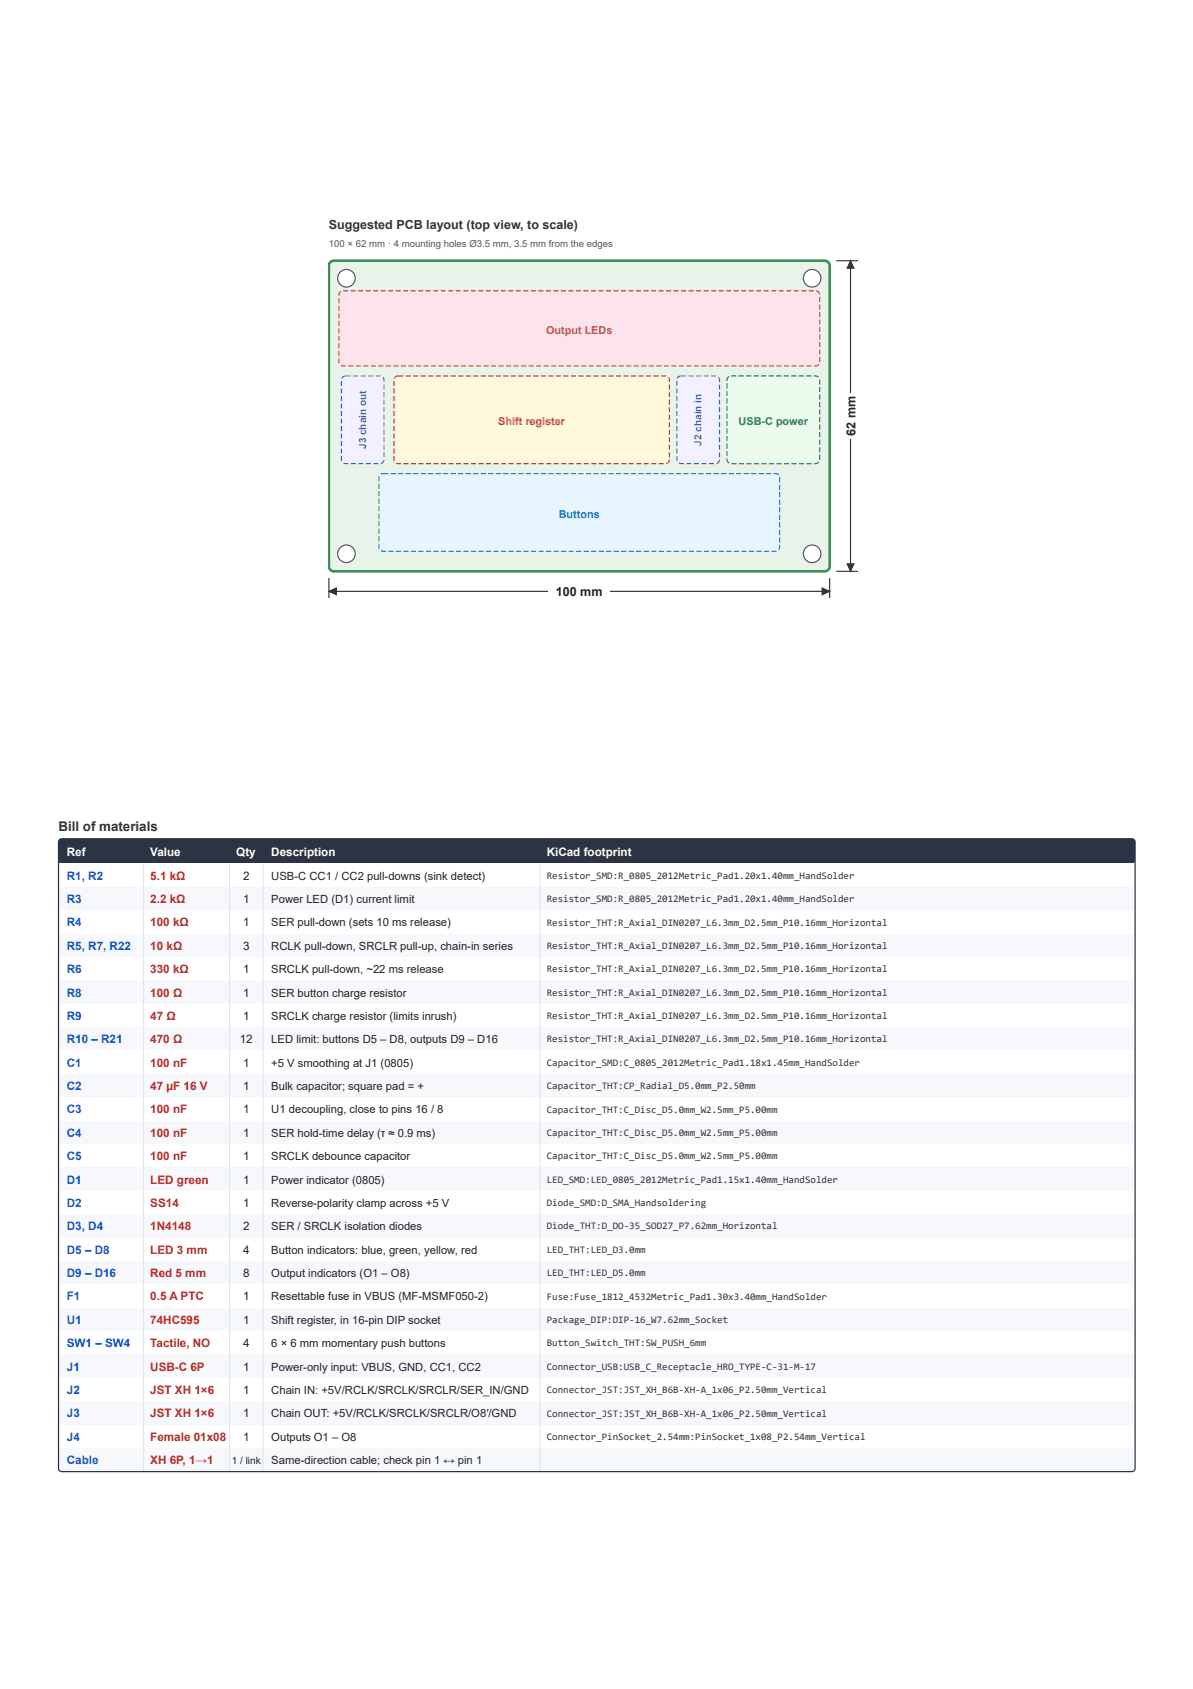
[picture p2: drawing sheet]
<svg xmlns="http://www.w3.org/2000/svg" width="210mm" height="297mm" viewBox="0 0 210 297" stroke-linecap="round" stroke-linejoin="round" font-family="sans-serif">
<defs><g id="words">
<text font-size="2.3" fill="#333" x="10.3" y="146.2">Bill of materials</text>
<text font-size="2.2" fill="#333" x="57.9" y="40.3">Suggested PCB layout (top view, to scale)</text>
<g font-size="2.2" fill="#222">
<text x="150.5" y="76.6" transform="rotate(-90 150.5 76.6)">62 mm</text>
<text x="97.8" y="104.9">100 mm</text>
</g>
<g font-size="2.1" fill="#fff">
<text x="11.8" y="150.6">Ref</text>
<text x="26.4" y="150.6">Value</text>
<text x="41.6" y="150.6">Qty</text>
<text x="47.7" y="150.6">Description</text>
<text x="96.2" y="150.6">KiCad footprint</text>
</g>
<g font-size="2.1" fill="#1a4fd6">
<text x="11.8" y="154.7">R1, R2</text>
<text x="11.8" y="158.8">R3</text>
<text x="11.8" y="162.9">R4</text>
<text x="11.8" y="167">R5, R7, R22</text>
<text x="11.8" y="171.1">R6</text>
<text x="11.8" y="175.2">R8</text>
<text x="11.8" y="179.4">R9</text>
<text x="11.8" y="183.5">R10 – R21</text>
<text x="11.8" y="187.6">C1</text>
<text x="11.8" y="191.7">C2</text>
<text x="11.8" y="195.8">C3</text>
<text x="11.8" y="199.9">C4</text>
<text x="11.8" y="204">C5</text>
<text x="11.8" y="208.1">D1</text>
<text x="11.8" y="212.2">D2</text>
<text x="11.8" y="216.4">D3, D4</text>
<text x="11.8" y="220.5">D5 – D8</text>
<text x="11.8" y="224.6">D9 – D16</text>
<text x="11.8" y="228.7">F1</text>
<text x="11.8" y="232.8">U1</text>
<text x="11.8" y="236.9">SW1 – SW4</text>
<text x="11.8" y="241">J1</text>
<text x="11.8" y="245.1">J2</text>
<text x="11.8" y="249.2">J3</text>
<text x="11.8" y="253.4">J4</text>
<text x="11.8" y="257.5">Cable</text>
</g>
<g font-size="2.1" fill="#b02a2a">
<text x="26.4" y="154.7">5.1 kΩ</text>
<text x="26.4" y="158.8">2.2 kΩ</text>
<text x="26.4" y="162.9">100 kΩ</text>
<text x="26.4" y="167">10 kΩ</text>
<text x="26.4" y="171.1">330 kΩ</text>
<text x="26.4" y="175.2">100 Ω</text>
<text x="26.4" y="179.4">47 Ω</text>
<text x="26.4" y="183.5">470 Ω</text>
<text x="26.4" y="187.6">100 nF</text>
<text x="26.4" y="191.7">47 µF 16 V</text>
<text x="26.4" y="195.8">100 nF</text>
<text x="26.4" y="199.9">100 nF</text>
<text x="26.4" y="204">100 nF</text>
<text x="26.4" y="208.1">LED green</text>
<text x="26.4" y="212.2">SS14</text>
<text x="26.4" y="216.4">1N4148</text>
<text x="26.4" y="220.5">LED 3 mm</text>
<text x="26.4" y="224.6">Red 5 mm</text>
<text x="26.4" y="228.7">0.5 A PTC</text>
<text x="26.4" y="232.8">74HC595</text>
<text x="26.4" y="236.9">Tactile, NO</text>
<text x="26.4" y="241">USB-C 6P</text>
<text x="26.4" y="245.1">JST XH 1×6</text>
<text x="26.4" y="249.2">JST XH 1×6</text>
<text x="26.4" y="253.4">Female 01x08</text>
<text x="26.4" y="257.5">XH 6P, 1→1</text>
</g>
<g font-size="2.1" fill="#222">
<text x="42.8" y="154.7">2</text>
<text x="42.8" y="158.8">1</text>
<text x="42.8" y="162.9">1</text>
<text x="42.8" y="167">3</text>
<text x="42.8" y="171.1">1</text>
<text x="42.8" y="175.2">1</text>
<text x="42.8" y="179.4">1</text>
<text x="42.2" y="183.5">12</text>
<text x="42.8" y="187.6">1</text>
<text x="42.8" y="191.7">1</text>
<text x="42.8" y="195.8">1</text>
<text x="42.8" y="199.9">1</text>
<text x="42.8" y="204">1</text>
<text x="42.8" y="208.1">1</text>
<text x="42.8" y="212.2">1</text>
<text x="42.8" y="216.4">2</text>
<text x="42.8" y="220.5">4</text>
<text x="42.8" y="224.6">8</text>
<text x="42.8" y="228.7">1</text>
<text x="42.8" y="232.8">1</text>
<text x="42.8" y="236.9">4</text>
<text x="42.8" y="241">1</text>
<text x="42.8" y="245.1">1</text>
<text x="42.8" y="249.2">1</text>
<text x="42.8" y="253.4">1</text>
</g>
<g font-size="2" fill="#222">
<text x="47.7" y="154.7">USB-C CC1 / CC2 pull-downs (sink detect)</text>
<text x="47.7" y="158.8">Power LED (D1) current limit</text>
<text x="47.7" y="162.9">SER pull-down (sets 10 ms release)</text>
<text x="47.7" y="167">RCLK pull-down, SRCLR pull-up, chain-in series</text>
<text x="47.7" y="171.1">SRCLK pull-down, ~22 ms release</text>
<text x="47.7" y="175.2">SER button charge resistor</text>
<text x="47.7" y="179.4">SRCLK charge resistor (limits inrush)</text>
<text x="47.7" y="183.5">LED limit: buttons D5 – D8, outputs D9 – D16</text>
<text x="47.7" y="187.6">+5 V smoothing at J1 (0805)</text>
<text x="47.7" y="191.7">Bulk capacitor; square pad = +</text>
<text x="47.7" y="195.8">U1 decoupling, close to pins 16 / 8</text>
<text x="47.7" y="199.9">SER hold-time delay (τ ≈ 0.9 ms)</text>
<text x="47.7" y="204">SRCLK debounce capacitor</text>
<text x="47.7" y="208.1">Power indicator (0805)</text>
<text x="47.7" y="212.2">Reverse-polarity clamp across +5 V</text>
<text x="47.7" y="216.4">SER / SRCLK isolation diodes</text>
<text x="47.7" y="220.5">Button indicators: blue, green, yellow, red</text>
<text x="47.7" y="224.6">Output indicators (O1 – O8)</text>
<text x="47.7" y="228.7">Resettable fuse in VBUS (MF-MSMF050-2)</text>
<text x="47.7" y="232.8">Shift register, in 16-pin DIP socket</text>
<text x="47.7" y="236.9">6 × 6 mm momentary push buttons</text>
<text x="47.7" y="241">Power-only input: VBUS, GND, CC1, CC2</text>
<text x="47.7" y="245.1">Chain IN: +5V/RCLK/SRCLK/SRCLR/SER_IN/GND</text>
<text x="47.7" y="249.2">Chain OUT: +5V/RCLK/SRCLK/SRCLR/O8′/GND</text>
<text x="47.7" y="253.4">Outputs O1 – O8</text>
<text x="47.7" y="257.5">Same-direction cable; check pin 1 ↔ pin 1</text>
</g>
<text font-size="1.9" fill="#d6336c" x="96.1" y="58.7">Output LEDs</text>
<text font-size="1.9" fill="#e67700" x="87.7" y="74.8">Shift register</text>
<text font-size="1.9" fill="#2f9e44" x="130" y="74.8">USB-C power</text>
<text font-size="1.9" fill="#1c7ed6" x="98.3" y="91.1">Buttons</text>
<g font-size="1.8" fill="#7048e8">
<text x="64.4" y="79" transform="rotate(-90 64.4 79)">J3 chain out</text>
<text x="123.4" y="78.4" transform="rotate(-90 123.4 78.4)">J2 chain in</text>
</g>
<g font-size="1.8" fill="#333">
<text x="96.2" y="154.5">Resistor_SMD:R_0805_2012Metric_Pad1.20x1.40mm_HandSolder</text>
<text x="96.2" y="158.6">Resistor_SMD:R_0805_2012Metric_Pad1.20x1.40mm_HandSolder</text>
<text x="96.2" y="162.8">Resistor_THT:R_Axial_DIN0207_L6.3mm_D2.5mm_P10.16mm_Horizontal</text>
<text x="96.2" y="166.9">Resistor_THT:R_Axial_DIN0207_L6.3mm_D2.5mm_P10.16mm_Horizontal</text>
<text x="96.2" y="171">Resistor_THT:R_Axial_DIN0207_L6.3mm_D2.5mm_P10.16mm_Horizontal</text>
<text x="96.2" y="175.1">Resistor_THT:R_Axial_DIN0207_L6.3mm_D2.5mm_P10.16mm_Horizontal</text>
<text x="96.2" y="179.2">Resistor_THT:R_Axial_DIN0207_L6.3mm_D2.5mm_P10.16mm_Horizontal</text>
<text x="96.2" y="183.3">Resistor_THT:R_Axial_DIN0207_L6.3mm_D2.5mm_P10.16mm_Horizontal</text>
<text x="96.2" y="187.4">Capacitor_SMD:C_0805_2012Metric_Pad1.18x1.45mm_HandSolder</text>
<text x="96.2" y="191.5">Capacitor_THT:CP_Radial_D5.0mm_P2.50mm</text>
<text x="96.2" y="195.6">Capacitor_THT:C_Disc_D5.0mm_W2.5mm_P5.00mm</text>
<text x="96.2" y="199.8">Capacitor_THT:C_Disc_D5.0mm_W2.5mm_P5.00mm</text>
<text x="96.2" y="203.9">Capacitor_THT:C_Disc_D5.0mm_W2.5mm_P5.00mm</text>
<text x="96.2" y="208">LED_SMD:LED_0805_2012Metric_Pad1.15x1.40mm_HandSolder</text>
<text x="96.2" y="212.1">Diode_SMD:D_SMA_Handsoldering</text>
<text x="96.2" y="216.2">Diode_THT:D_DO-35_SOD27_P7.62mm_Horizontal</text>
<text x="96.2" y="220.3">LED_THT:LED_D3.0mm</text>
<text x="96.2" y="224.4">LED_THT:LED_D5.0mm</text>
<text x="96.2" y="228.5">Fuse:Fuse_1812_4532Metric_Pad1.30x3.40mm_HandSolder</text>
<text x="96.2" y="232.6">Package_DIP:DIP-16_W7.62mm_Socket</text>
<text x="96.2" y="236.8">Button_Switch_THT:SW_PUSH_6mm</text>
<text x="96.2" y="240.9">Connector_USB:USB_C_Receptacle_HRO_TYPE-C-31-M-17</text>
<text x="96.2" y="245">Connector_JST:JST_XH_B6B-XH-A_1x06_P2.50mm_Vertical</text>
<text x="96.2" y="249.1">Connector_JST:JST_XH_B6B-XH-A_1x06_P2.50mm_Vertical</text>
<text x="96.2" y="253.2">Connector_PinSocket_2.54mm:PinSocket_1x08_P2.54mm_Vertical</text>
</g>
<text font-size="1.8" fill="#222" x="40.8" y="257.5">1 / link</text>
<text font-size="1.7" fill="#555" x="57.9" y="43.5">100 × 62 mm · 4 mounting holes Ø3.5 mm, 3.5 mm from the edges</text>
</g></defs>
<path d="M58.1 46.1l.6-.3h86.4a.88 .88 0 0 1 .9 .9v52.9a.88 .88 0 0 1-.9 .9h-86.4a.88 .88 0 0 1-.8-.9v-52.9z" fill="#e8f3ea"/>
<path d="M58.1 46.1l.6-.3h86.4a.88 .88 0 0 1 .9 .9v52.9a.88 .88 0 0 1-.9 .9h-86.4a.88 .88 0 0 1-.8-.9v-52.9z" fill="none" stroke="#3c8d4f" stroke-width=".44"/>
<circle cx="60.9" cy="48.9" r="1.54" fill="#fff"/>
<circle cx="60.9" cy="48.9" r="1.54" fill="none" stroke="#555" stroke-width=".21"/>
<circle cx="142.9" cy="48.9" r="1.54" fill="#fff"/>
<circle cx="142.9" cy="48.9" r="1.54" fill="none" stroke="#555" stroke-width=".21"/>
<circle cx="60.9" cy="97.4" r="1.54" fill="#fff"/>
<circle cx="60.9" cy="97.4" r="1.54" fill="none" stroke="#555" stroke-width=".21"/>
<circle cx="142.9" cy="97.4" r="1.54" fill="#fff"/>
<circle cx="142.9" cy="97.4" r="1.54" fill="none" stroke="#555" stroke-width=".21"/>
<path d="M59.8 51.3l.6-.2h83.1a.73 .73 0 0 1 .7 .8v11.7a.73 .73 0 0 1-.7 .7h-83.1a.73 .73 0 0 1-.8-.7v-11.7z" fill="#fde4ec"/>
<path d="M61.7 51h.9v.2h-.9zM63 51h.9v.2h-.9zM64.3 51h.9v.2h-.9zM65.6 51h.9v.2h-.9zM67 51h.9v.2h-.9zM68.3 51h.9v.2h-.9zM69.6 51h.9v.2h-.9zM70.9 51h.9v.2h-.9zM72.3 51h.8v.2h-.8zM73.6 51h.9v.2h-.9zM74.9 51h.9v.2h-.9zM76.2 51h.9v.2h-.9zM77.5 51h.9v.2h-.9zM78.9 51h.8v.2h-.8zM80.2 51h.9v.2h-.9zM81.5 51h.9v.2h-.9zM82.8 51h.9v.2h-.9zM84.1 51h.9v.2h-.9zM85.5 51h.9v.2h-.9zM86.8 51h.9v.2h-.9zM88.1 51h.9v.2h-.9zM89.4 51h.9v.2h-.9zM90.8 51h.8v.2h-.8zM92.1 51h.9v.2h-.9zM93.4 51h.9v.2h-.9zM94.7 51h.9v.2h-.9zM96 51h.9v.2h-.9zM97.4 51h.8v.2h-.8zM98.7 51h.9v.2h-.9zM100 51h.9v.2h-.9zM101.3 51h.9v.2h-.9zM102.6 51h.9v.2h-.9zM104 51h.9v.2h-.9zM105.3 51h.9v.2h-.9zM106.6 51h.9v.2h-.9zM107.9 51h.9v.2h-.9zM109.3 51h.8v.2h-.8zM110.6 51h.9v.2h-.9zM111.9 51h.9v.2h-.9zM113.2 51h.9v.2h-.9zM114.5 51h.9v.2h-.9zM115.9 51h.8v.2h-.8zM117.2 51h.9v.2h-.9zM118.5 51h.9v.2h-.9zM119.8 51h.9v.2h-.9zM121.1 51h.9v.2h-.9zM122.5 51h.9v.2h-.9zM123.8 51h.9v.2h-.9zM125.1 51h.9v.2h-.9zM126.4 51h.9v.2h-.9zM127.8 51h.8v.2h-.8zM129.1 51h.9v.2h-.9zM130.4 51h.9v.2h-.9zM131.7 51h.9v.2h-.9zM133 51h.9v.2h-.9zM134.4 51h.8v.2h-.8zM135.7 51h.9v.2h-.9zM137 51h.9v.2h-.9zM138.3 51h.9v.2h-.9zM139.6 51h.9v.2h-.9zM141 51h.9v.2h-.9zM142.3 51h.9v.2h-.9zM143.6 51a.77 .77 0 0 1 .7 .8h-.2l-.1-.3-.4-.2zM144.1 52.2h.2v.9h-.2zM144.1 53.5h.2v.9h-.2zM144.1 54.9h.2v.8h-.2zM144.1 56.2h.2v.9h-.2zM144.1 57.5h.2v.9h-.2zM144.1 58.8h.2v.9h-.2zM144.1 60.1h.2v.9h-.2zM144.1 61.5h.2v.8h-.2zM144.1 62.8h.2v.9h-.2zM143.2 64.2h.5l.3-.2 .1 .1-.6 .4h-.3zM141.9 64.2h.9v.3h-.9zM140.6 64.2h.9v.3h-.9zM139.3 64.2h.8v.3h-.8zM137.9 64.2h.9v.3h-.9zM136.6 64.2h.9v.3h-.9zM135.3 64.2h.9v.3h-.9zM134 64.2h.8v.3h-.8zM132.6 64.2h.9v.3h-.9zM131.3 64.2h.9v.3h-.9zM130 64.2h.9v.3h-.9zM128.7 64.2h.9v.3h-.9zM127.4 64.2h.8v.3h-.8zM126 64.2h.9v.3h-.9zM124.7 64.2h.9v.3h-.9zM123.4 64.2h.9v.3h-.9zM122.1 64.2h.9v.3h-.9zM120.8 64.2h.8v.3h-.8zM119.4 64.2h.9v.3h-.9zM118.1 64.2h.9v.3h-.9zM116.8 64.2h.9v.3h-.9zM115.5 64.2h.8v.3h-.8zM114.1 64.2h.9v.3h-.9zM112.8 64.2h.9v.3h-.9zM111.5 64.2h.9v.3h-.9zM110.2 64.2h.9v.3h-.9zM108.9 64.2h.8v.3h-.8zM107.5 64.2h.9v.3h-.9zM106.2 64.2h.9v.3h-.9zM104.9 64.2h.9v.3h-.9zM103.6 64.2h.9v.3h-.9zM102.3 64.2h.8v.3h-.8zM100.9 64.2h.9v.3h-.9zM99.6 64.2h.9v.3h-.9zM98.3 64.2h.9v.3h-.9zM97 64.2h.8v.3h-.8zM95.6 64.2h.9v.3h-.9zM94.3 64.2h.9v.3h-.9zM93 64.2h.9v.3h-.9zM91.7 64.2h.9v.3h-.9zM90.4 64.2h.8v.3h-.8zM89 64.2h.9v.3h-.9zM87.7 64.2h.9v.3h-.9zM86.4 64.2h.9v.3h-.9zM85.1 64.2h.9v.3h-.9zM83.8 64.2h.8v.3h-.8zM82.4 64.2h.9v.3h-.9zM81.1 64.2h.9v.3h-.9zM79.8 64.2h.9v.3h-.9zM78.5 64.2h.8v.3h-.8zM77.1 64.2h.9v.3h-.9zM75.8 64.2h.9v.3h-.9zM74.5 64.2h.9v.3h-.9zM73.2 64.2h.9v.3h-.9zM71.9 64.2h.8v.3h-.8zM70.5 64.2h.9v.3h-.9zM69.2 64.2h.9v.3h-.9zM67.9 64.2h.9v.3h-.9zM66.6 64.2h.9v.3h-.9zM65.3 64.2h.8v.3h-.8zM63.9 64.2h.9v.3h-.9zM62.6 64.2h.9v.3h-.9zM61.3 64.2h.9v.3h-.9zM60 64.1l.8 .1v.3l-.7-.1-.2-.1zM59.5 63h.2l.1 .8-.2 .1zM59.5 61.7h.2v.9h-.2zM59.5 60.4h.2v.9h-.2zM59.5 59.1h.2v.8h-.2zM59.5 57.7h.2v.9h-.2zM59.5 56.4h.2v.9h-.2zM59.5 55.1h.2v.9h-.2zM59.5 53.8h.2v.9h-.2zM59.5 52.4h.2v.9h-.2zM59.7 51.3l.2-.2 .1 .2-.2 .3-.1 .4h-.2zM60.4 51h.8v.2h-.8z" fill="#d6336c"/>
<path d="M60.3 66.3l.5-.2h6a.73 .73 0 0 1 .8 .7v14a.73 .73 0 0 1-.8 .7h-6a.73 .73 0 0 1-.7-.7v-14z" fill="#f3f0ff"/>
<path d="M62.1 66h.9v.2h-.9zM63.4 66h.9v.2h-.9zM64.8 66h.8v.2h-.8zM66.1 66h.9l-.1 .2h-.8zM67.3 66.4l.1-.1 .2 .1 .1 .8h-.3zM67.4 67.6h.3v.9h-.3zM67.4 69h.3v.8h-.3zM67.4 70.3h.3v.9h-.3zM67.4 71.6h.3v.9h-.3zM67.4 72.9h.3v.9h-.3zM67.4 74.2h.3v.9h-.3zM67.4 75.6h.3v.8h-.3zM67.4 76.9h.3v.9h-.3zM67.4 78.2h.3v.9h-.3zM67.4 79.5h.3v.9h-.3zM67.4 80.8h.3a.77 .77 0 0 1-.7 .8v-.2l.4-.3zM65.7 81.4h.9v.2h-.9zM64.4 81.4h.9v.2h-.9zM63.1 81.4h.8v.2h-.8zM61.7 81.4h.9v.2h-.9zM60.5 81.3l.8 .1v.2h-.8l-.1-.1zM60 80.2h.2v.8l-.2 .1zM60 78.9h.2v.9h-.2zM60 77.6h.2v.8h-.2zM60 76.2h.2v.9h-.2zM60 74.9h.2v.9h-.2zM60 73.6h.2v.9h-.2zM60 72.3h.2v.9h-.2zM60 70.9h.2v.9h-.2zM60 69.6h.2v.9h-.2zM60 68.3h.2v.9h-.2zM60 67h.2v.9h-.2zM60.2 66.3l.3-.3h1.2v.2l-1.1 .1-.4 .3-.2-.1z" fill="#7048e8"/>
<path d="M69.5 66.3l.6-.2h46.9a.73 .73 0 0 1 .8 .7v14a.73 .73 0 0 1-.8 .7h-46.9a.73 .73 0 0 1-.8-.7v-14z" fill="#fff9db"/>
<path d="M71.4 66h.9v.2h-.9zM72.7 66h.9v.2h-.9zM74 66h.9v.2h-.9zM75.3 66h.9v.2h-.9zM76.7 66h.8v.2h-.8zM78 66h.9v.2h-.9zM79.3 66h.9v.2h-.9zM80.6 66h.9v.2h-.9zM81.9 66h.9v.2h-.9zM83.3 66h.8v.2h-.8zM84.6 66h.9v.2h-.9zM85.9 66h.9v.2h-.9zM87.2 66h.9v.2h-.9zM88.6 66h.8v.2h-.8zM89.9 66h.9v.2h-.9zM91.2 66h.9v.2h-.9zM92.5 66h.9v.2h-.9zM93.8 66h.9v.2h-.9zM95.2 66h.8v.2h-.8zM96.5 66h.9v.2h-.9zM97.8 66h.9v.2h-.9zM99.1 66h.9v.2h-.9zM100.4 66h.9v.2h-.9zM101.8 66h.8v.2h-.8zM103.1 66h.9v.2h-.9zM104.4 66h.9v.2h-.9zM105.7 66h.9v.2h-.9zM107.1 66h.8v.2h-.8zM108.4 66h.9v.2h-.9zM109.7 66h.9v.2h-.9zM111 66h.9v.2h-.9zM112.3 66h.9v.2h-.9zM113.7 66h.8v.2h-.8zM115 66h.9v.2h-.9zM116.3 66h.9v.2h-.9zM117.5 66.4l.2-.1 .1 .1 .1 .8h-.2zM117.7 67.6h.2v.9h-.2zM117.7 69h.2v.8h-.2zM117.7 70.3h.2v.9h-.2zM117.7 71.6h.2v.9h-.2zM117.7 72.9h.2v.9h-.2zM117.7 74.2h.2v.9h-.2zM117.7 75.6h.2v.8h-.2zM117.7 76.9h.2v.9h-.2zM117.7 78.2h.2v.9h-.2zM117.7 79.5h.2v.9h-.2zM117.7 80.8h.2a.77 .77 0 0 1-.7 .8v-.2l.2-.1zM115.9 81.4h.9v.2h-.9zM114.6 81.4h.9v.2h-.9zM113.3 81.4h.8v.2h-.8zM111.9 81.4h.9v.2h-.9zM110.6 81.4h.9v.2h-.9zM109.3 81.4h.9v.2h-.9zM108 81.4h.9v.2h-.9zM106.7 81.4h.8v.2h-.8zM105.3 81.4h.9v.2h-.9zM104 81.4h.9v.2h-.9zM102.7 81.4h.9v.2h-.9zM101.4 81.4h.9v.2h-.9zM100.1 81.4h.8v.2h-.8zM98.7 81.4h.9v.2h-.9zM97.4 81.4h.9v.2h-.9zM96.1 81.4h.9v.2h-.9zM94.8 81.4h.8v.2h-.8zM93.4 81.4h.9v.2h-.9zM92.1 81.4h.9v.2h-.9zM90.8 81.4h.9v.2h-.9zM89.5 81.4h.9v.2h-.9zM88.2 81.4h.8v.2h-.8zM86.8 81.4h.9v.2h-.9zM85.5 81.4h.9v.2h-.9zM84.2 81.4h.9v.2h-.9zM82.9 81.4h.9v.2h-.9zM81.6 81.4h.8v.2h-.8zM80.2 81.4h.9v.2h-.9zM78.9 81.4h.9v.2h-.9zM77.6 81.4h.9v.2h-.9zM76.3 81.4h.8v.2h-.8zM74.9 81.4h.9v.2h-.9zM73.6 81.4h.9v.2h-.9zM72.3 81.4h.9v.2h-.9zM71 81.4h.9v.2h-.9zM69.7 81.3l.8 .1v.2h-.7l-.2-.1zM69.2 80.2h.2l.1 .8-.2 .1zM69.2 78.9h.2v.9h-.2zM69.2 77.6h.2v.8h-.2zM69.2 76.2h.2v.9h-.2zM69.2 74.9h.2v.9h-.2zM69.2 73.6h.2v.9h-.2zM69.2 72.3h.2v.9h-.2zM69.2 70.9h.2v.9h-.2zM69.2 69.6h.2v.9h-.2zM69.2 68.3h.2v.9h-.2zM69.2 67h.2v.9h-.2zM69.4 66.3l.4-.3h1.1v.2l-1.1 .1-.3 .3-.2-.1z" fill="#e67700"/>
<path d="M119.3 66.3l.5-.2h6a.73 .73 0 0 1 .8 .7v14a.73 .73 0 0 1-.8 .7h-6a.73 .73 0 0 1-.7-.7v-14z" fill="#f3f0ff"/>
<path d="M121.1 66h.9v.2h-.9zM122.5 66h.9v.2h-.9zM123.8 66h.9v.2h-.9zM125.1 66h.9v.2h-.9zM126.3 66.4l.2-.1 .1 .1 .1 .8h-.2zM126.5 67.6h.2v.9h-.2zM126.5 69h.2v.8h-.2zM126.5 70.3h.2v.9h-.2zM126.5 71.6h.2v.9h-.2zM126.5 72.9h.2v.9h-.2zM126.5 74.2h.2v.9h-.2zM126.5 75.6h.2v.8h-.2zM126.5 76.9h.2v.9h-.2zM126.5 78.2h.2v.9h-.2zM126.5 79.5h.2v.9h-.2zM126.5 80.8h.2a.77 .77 0 0 1-.6 .8l-.1-.2 .4-.3zM124.7 81.4h.9v.2h-.9zM123.4 81.4h.9v.2h-.9zM122.1 81.4h.9v.2h-.9zM120.8 81.4h.8v.2h-.8zM119.5 81.3l.8 .1v.2h-.8l-.1-.1zM119 80.2h.2l.1 .8-.3 .1zM119 78.9h.2v.9h-.2zM119 77.6h.2v.8h-.2zM119 76.2h.2v.9h-.2zM119 74.9h.2v.9h-.2zM119 73.6h.2v.9h-.2zM119 72.3h.2v.9h-.2zM119 70.9h.2v.9h-.2zM119 69.6h.2v.9h-.2zM119 68.3h.2v.9h-.2zM119 67h.2v.9h-.2zM119.2 66.3l.4-.3h1.1v.2l-1.1 .1-.3 .3-.2-.1z" fill="#7048e8"/>
<path d="M128.1 66.3l.5-.2h14.9a.73 .73 0 0 1 .7 .7v14a.73 .73 0 0 1-.7 .7h-14.9a.73 .73 0 0 1-.7-.7v-14z" fill="#ebfbee"/>
<path d="M130 66h.8v.2h-.8zM131.3 66h.9v.2h-.9zM132.6 66h.9v.2h-.9zM133.9 66h.9v.2h-.9zM135.2 66h.9v.2h-.9zM136.6 66h.8v.2h-.8zM137.9 66h.9v.2h-.9zM139.2 66h.9v.2h-.9zM140.5 66h.9v.2h-.9zM141.9 66h.8v.2h-.8zM143.2 66h.5l.4 .3-.2 .1-.3-.2h-.4zM144.1 66.8l.2-.1v.9h-.2zM144.1 68.1h.2v.9h-.2zM144.1 69.4h.2v.9h-.2zM144.1 70.7h.2v.9h-.2zM144.1 72h.2v.9h-.2zM144.1 73.4h.2v.8h-.2zM144.1 74.7h.2v.9h-.2zM144.1 76h.2v.9h-.2zM144.1 77.3h.2v.9h-.2zM144.1 78.6h.2v.9h-.2zM144.1 80h.2v.8h-.2zM143.2 81.4h.5l.3-.2 .1 .1-.6 .3h-.3zM141.9 81.4h.9v.2h-.9zM140.6 81.4h.9v.2h-.9zM139.3 81.4h.8v.2h-.8zM137.9 81.4h.9v.2h-.9zM136.6 81.4h.9v.2h-.9zM135.3 81.4h.9v.2h-.9zM134 81.4h.8v.2h-.8zM132.6 81.4h.9v.2h-.9zM131.3 81.4h.9v.2h-.9zM130 81.4h.9v.2h-.9zM128.7 81.4h.9v.2h-.9zM127.8 80.6h.2v.4l.3 .3-.1 .2a.86 .86 0 0 1-.4-.9zM127.8 79.3h.2v.9h-.2zM127.8 78h.2v.9h-.2zM127.8 76.7h.2v.9h-.2zM127.8 75.4h.2v.8h-.2zM127.8 74h.2v.9h-.2zM127.8 72.7h.2v.9h-.2zM127.8 71.4h.2v.9h-.2zM127.8 70.1h.2v.8h-.2zM127.8 68.7h.2v.9h-.2zM127.8 67.4h.2v.9h-.2zM128 66.3l.2-.2 .1 .2-.3 .3v.4h-.2zM128.6 66h.9v.2h-.9z" fill="#2f9e44"/>
<path d="M66.9 83.5l.5-.2h69a.73 .73 0 0 1 .8 .7v12.2a.73 .73 0 0 1-.8 .7h-69a.73 .73 0 0 1-.7-.7v-12.2z" fill="#e7f5ff"/>
<path d="M68.7 83.2h.9v.2h-.9zM70.1 83.2h.8v.2h-.8zM71.4 83.2h.9v.2h-.9zM72.7 83.2h.9v.2h-.9zM74 83.2h.9v.2h-.9zM75.3 83.2h.9v.2h-.9zM76.7 83.2h.8v.2h-.8zM78 83.2h.9v.2h-.9zM79.3 83.2h.9v.2h-.9zM80.6 83.2h.9v.2h-.9zM81.9 83.2h.9v.2h-.9zM83.3 83.2h.8v.2h-.8zM84.6 83.2h.9v.2h-.9zM85.9 83.2h.9v.2h-.9zM87.2 83.2h.9v.2h-.9zM88.6 83.2h.8v.2h-.8zM89.9 83.2h.9v.2h-.9zM91.2 83.2h.9v.2h-.9zM92.5 83.2h.9v.2h-.9zM93.8 83.2h.9v.2h-.9zM95.2 83.2h.8v.2h-.8zM96.5 83.2h.9v.2h-.9zM97.8 83.2h.9v.2h-.9zM99.1 83.2h.9v.2h-.9zM100.4 83.2h.9v.2h-.9zM101.8 83.2h.8v.2h-.8zM103.1 83.2h.9v.2h-.9zM104.4 83.2h.9v.2h-.9zM105.7 83.2h.9v.2h-.9zM107.1 83.2h.8v.2h-.8zM108.4 83.2h.9v.2h-.9zM109.7 83.2h.9v.2h-.9zM111 83.2h.9v.2h-.9zM112.3 83.2h.9v.2h-.9zM113.7 83.2h.8v.2h-.8zM115 83.2h.9v.2h-.9zM116.3 83.2h.9v.2h-.9zM117.6 83.2h.9v.2h-.9zM118.9 83.2h.9v.2h-.9zM120.3 83.2h.8v.2h-.8zM121.6 83.2h.9v.2h-.9zM122.9 83.2h.9v.2h-.9zM124.2 83.2h.9v.2h-.9zM125.6 83.2h.8v.2h-.8zM126.9 83.2h.9v.2h-.9zM128.2 83.2h.9v.2h-.9zM129.5 83.2h.9v.2h-.9zM130.8 83.2h.9v.2h-.9zM132.2 83.2h.8v.2h-.8zM133.5 83.2h.9v.2h-.9zM134.8 83.2h.9v.2h-.9zM136.1 83.2h.6l.3 .2-.1 .2-.3-.2h-.5zM137 83.9h.3v.9h-.3zM137 85.2h.3v.9h-.3zM137 86.6h.3v.9h-.3zM137 87.9h.3v.9h-.3zM137 89.2h.3v.9h-.3zM137 90.5h.3v.9h-.3zM137 91.9h.3v.8h-.3zM137 93.2h.3v.9h-.3zM137 94.5h.3v.9h-.3zM137 95.8h.3l-.1 .6-.1 .3-.2-.1zM135.7 96.8h.9v.2l-.9 .1zM134.4 96.8h.9v.3h-.9zM133.1 96.8h.9v.3h-.9zM131.8 96.8h.8v.3h-.8zM130.4 96.8h.9v.3h-.9zM129.1 96.8h.9v.3h-.9zM127.8 96.8h.9v.3h-.9zM126.5 96.8h.9v.3h-.9zM125.2 96.8h.8v.3h-.8zM123.8 96.8h.9v.3h-.9zM122.5 96.8h.9v.3h-.9zM121.2 96.8h.9v.3h-.9zM119.9 96.8h.9v.3h-.9zM118.6 96.8h.8v.3h-.8zM117.2 96.8h.9v.3h-.9zM115.9 96.8h.9v.3h-.9zM114.6 96.8h.9v.3h-.9zM113.3 96.8h.8v.3h-.8zM111.9 96.8h.9v.3h-.9zM110.6 96.8h.9v.3h-.9zM109.3 96.8h.9v.3h-.9zM108 96.8h.9v.3h-.9zM106.7 96.8h.8v.3h-.8zM105.3 96.8h.9v.3h-.9zM104 96.8h.9v.3h-.9zM102.7 96.8h.9v.3h-.9zM101.4 96.8h.9v.3h-.9zM100.1 96.8h.8v.3h-.8zM98.7 96.8h.9v.3h-.9zM97.4 96.8h.9v.3h-.9zM96.1 96.8h.9v.3h-.9zM94.8 96.8h.8v.3h-.8zM93.4 96.8h.9v.3h-.9zM92.1 96.8h.9v.3h-.9zM90.8 96.8h.9v.3h-.9zM89.5 96.8h.9v.3h-.9zM88.2 96.8h.8v.3h-.8zM86.8 96.8h.9v.3h-.9zM85.5 96.8h.9v.3h-.9zM84.2 96.8h.9v.3h-.9zM82.9 96.8h.9v.3h-.9zM81.6 96.8h.8v.3h-.8zM80.2 96.8h.9v.3h-.9zM78.9 96.8h.9v.3h-.9zM77.6 96.8h.9v.3h-.9zM76.3 96.8h.8v.3h-.8zM74.9 96.8h.9v.3h-.9zM73.6 96.8h.9v.3h-.9zM72.3 96.8h.9v.3h-.9zM71 96.8h.9v.3h-.9zM69.7 96.8h.8v.3h-.8zM68.3 96.8h.9v.3h-.9zM67.1 96.7l.8 .1v.3l-.8-.1-.1-.1zM66.6 95.6h.2v.8l-.2 .1zM66.6 94.3h.2v.9h-.2zM66.6 93h.2v.9h-.2zM66.6 91.7h.2v.8h-.2zM66.6 90.3h.2v.9h-.2zM66.6 89h.2v.9h-.2zM66.6 87.7h.2v.9h-.2zM66.6 86.4h.2v.8h-.2zM66.6 85h.2v.9h-.2zM66.6 83.7l.2 .1v.8h-.2zM67 83.3l1.3-.1v.2l-1.2 .1z" fill="#1c7ed6"/>
<path d="M57.9 104h88.1" fill="none" stroke="#333" stroke-width=".21"/>
<path d="M57.9 104l1.3-.6v1.2zM144.6 103.4v1.2l1.4-.6z" fill="#333"/>
<path d="M149.6 45.8v54.7M57.9 104l1.3-.6v1.2zM57.9 101.6v3.6M144.6 103.4l1.4 .6-1.4 .6zM146 101.6v3.6" fill="none" stroke="#333" stroke-width=".21"/>
<path d="M149.6 45.8l-.6 1.4h1.2zM149 99.1h1.2l-.6 1.4z" fill="#333"/>
<path d="M147.1 45.8h3.9M149.6 45.8l.6 1.4h-1.2zM149 99.1h1.2l-.6 1.4zM147.1 100.5h3.9" fill="none" stroke="#333" stroke-width=".21"/>
<g fill="#fff">
<path d="M96.5 102.5h10.8v3h-10.8z"/>
<path d="M147.7 69.2h3.8v7.9h-3.8z"/>
<path d="M10.5 147.7l.4-.2h188.2a.59 .59 0 0 1 .6 .6v110.1a.59 .59 0 0 1-.6 .6h-188.2a.59 .59 0 0 1-.6-.6v-110.1z"/>
</g>
<path d="M10.5 147.7l.4-.2h188.2a.59 .59 0 0 1 .6 .6v3.2a.59 .59 0 0 1-.6 .6h-188.2a.59 .59 0 0 1-.6-.6v-3.2z" fill="#2b3445"/>
<path d="M10.4 151.9h189.2v4.1h-189.2z" fill="#fff"/>
<path d="M10.4 156h189.2v4.1h-189.2z" fill="#f6f8fb"/>
<path d="M10.4 160.1h189.2v4.1h-189.2z" fill="#fff"/>
<path d="M10.4 164.2h189.2v4.1h-189.2z" fill="#f6f8fb"/>
<path d="M10.4 168.3h189.2v4.2h-189.2z" fill="#fff"/>
<path d="M10.4 172.5h189.2v4.1h-189.2z" fill="#f6f8fb"/>
<path d="M10.4 176.6h189.2v4.1h-189.2z" fill="#fff"/>
<path d="M10.4 180.7h189.2v4.1h-189.2z" fill="#f6f8fb"/>
<path d="M10.4 184.8h189.2v4.1h-189.2z" fill="#fff"/>
<path d="M10.4 188.9h189.2v4.1h-189.2z" fill="#f6f8fb"/>
<path d="M10.4 193h189.2v4.1h-189.2z" fill="#fff"/>
<path d="M10.4 197.1h189.2v4.1h-189.2z" fill="#f6f8fb"/>
<path d="M10.4 201.2h189.2v4.1h-189.2z" fill="#fff"/>
<path d="M10.4 205.3h189.2v4.2h-189.2z" fill="#f6f8fb"/>
<path d="M10.4 209.5h189.2v4.1h-189.2z" fill="#fff"/>
<path d="M10.4 213.6h189.2v4.1h-189.2z" fill="#f6f8fb"/>
<path d="M10.4 217.7h189.2v4.1h-189.2z" fill="#fff"/>
<path d="M10.4 221.8h189.2v4.1h-189.2z" fill="#f6f8fb"/>
<path d="M10.4 225.9h189.2v4.1h-189.2z" fill="#fff"/>
<path d="M10.4 230h189.2v4.1h-189.2z" fill="#f6f8fb"/>
<path d="M10.4 234.1h189.2v4.1h-189.2z" fill="#fff"/>
<path d="M10.4 238.2h189.2v4.1h-189.2z" fill="#f6f8fb"/>
<path d="M10.4 242.3h189.2v4.2h-189.2z" fill="#fff"/>
<path d="M10.4 246.5h189.2v4.1h-189.2z" fill="#f6f8fb"/>
<path d="M10.4 250.6h189.2v4.1h-189.2z" fill="#fff"/>
<path d="M10.4 254.7h189.2v3.9h-189.2z" fill="#f6f8fb"/>
<path d="M25.3 151.9v106.9M40.4 151.9v106.9M46.3 151.9v106.9M95 151.9v106.9" fill="none" stroke="#dde3ea" stroke-width=".18"/>
<path d="M10.5 147.7l.4-.2h188.2a.59 .59 0 0 1 .6 .6v110.1a.59 .59 0 0 1-.6 .6h-188.2a.59 .59 0 0 1-.6-.6v-110.1z" fill="none" stroke="#2b3445" stroke-width=".22"/>
<use href="#words"/>
</svg>
